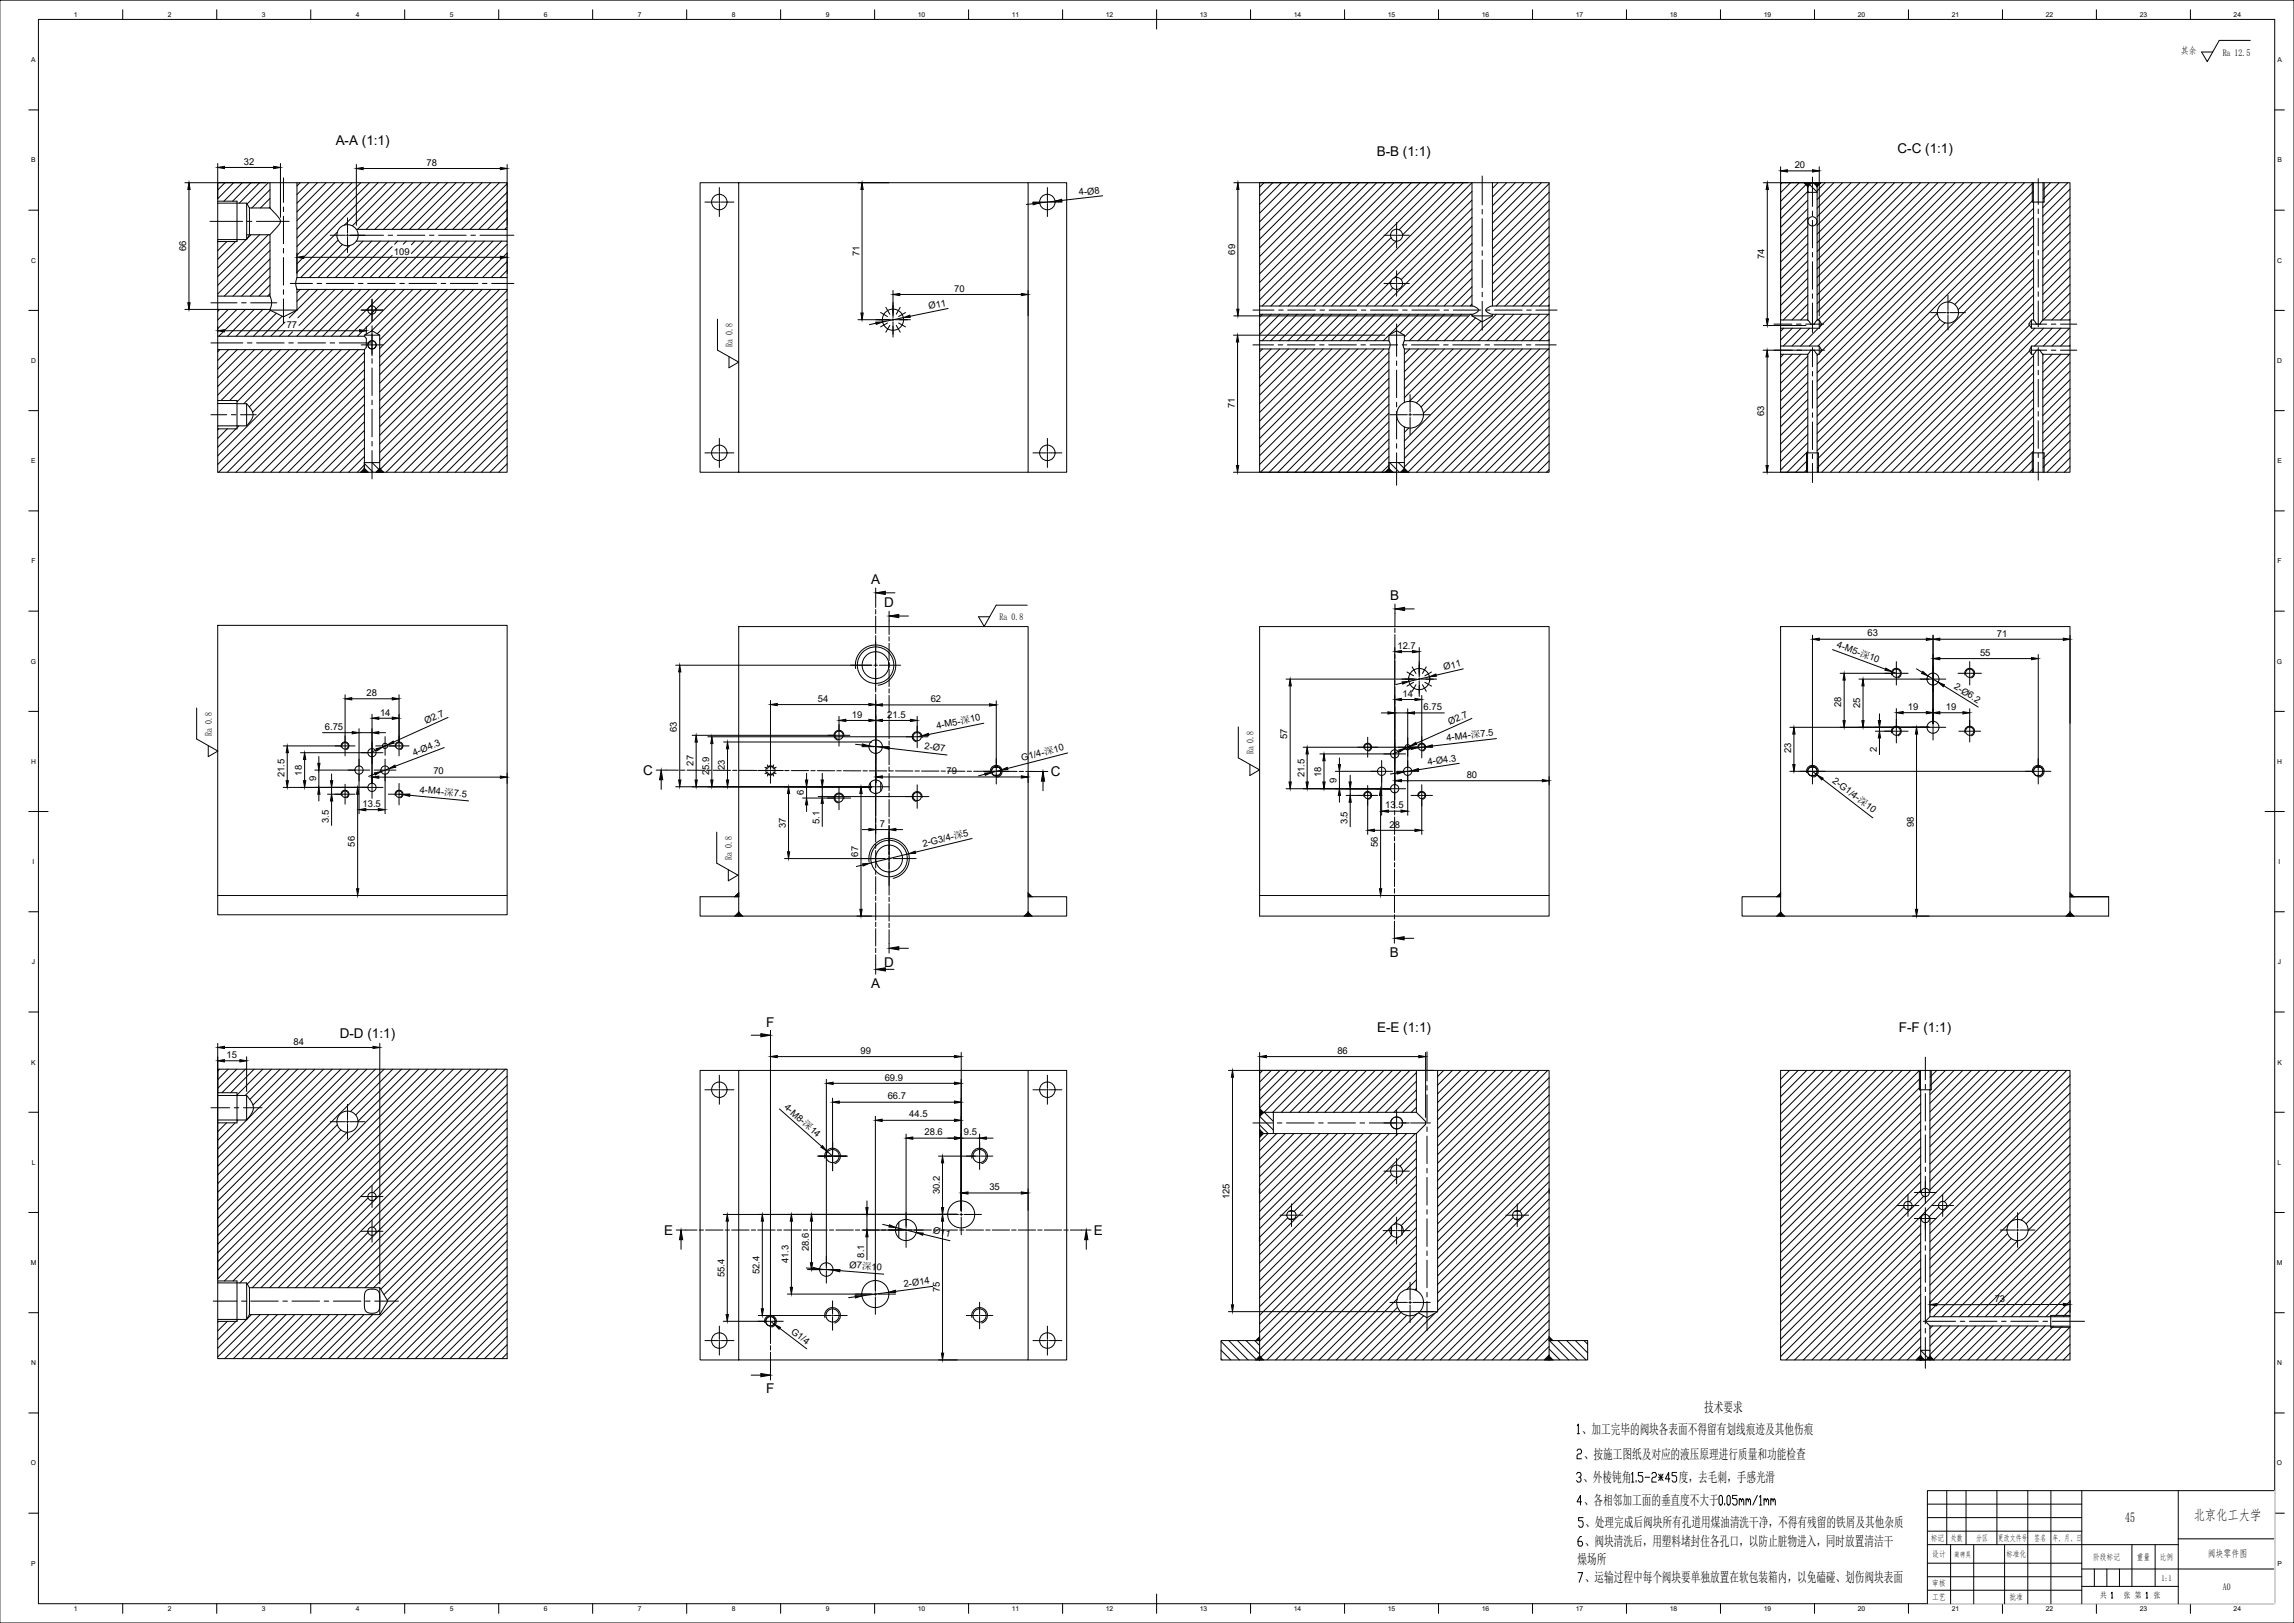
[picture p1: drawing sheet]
<svg xmlns="http://www.w3.org/2000/svg" width="1189mm" height="841mm" viewBox="0 0 1189 841" stroke-linecap="round" stroke-linejoin="round" font-family="sans-serif">
<defs><g id="words">
<text font-size="8.8" x="845" y="769">1.5-2*45</text>
<g font-size="7.3">
<text x="1101" y="789">45</text>
<text x="1137" y="788">北京化工大学</text>
</g>
<g font-size="7.2">
<text x="883" y="732">技术要求</text>
<text x="820" y="743">、加工完毕的阀块各表面不得留有划线痕迹及其他伤痕</text>
<text x="821" y="756">、按施工图纸及对应的液压原理进行质量和功能检查</text>
<text x="821" y="768">、外棱钝角</text>
<text x="870" y="768">度，去毛刺，手感光滑</text>
<text x="821" y="780">、各相邻加工面的垂直度不大于</text>
<text x="822" y="791">、处理完成后阀块所有孔道用煤油清洗干净，不得有残留的铁屑及其他杂质</text>
<text x="821" y="801">、阀块清洗后，用塑料堵封住各孔口，以防止脏物进入，同时放置清洁干</text>
<text x="818" y="810">燥场所</text>
<text x="821" y="820">、运输过程中每个阀块要单独放置在软包装箱内，以免磕碰、划伤阀块表面</text>
</g>
<g font-size="7">
<text x="174" y="75">A-A (1:1)</text>
<text x="714" y="81">B-B (1:1)</text>
<text x="983" y="79">C-C (1:1)</text>
<text x="451" y="303">A</text>
<text x="721" y="311">B</text>
<text x="458" y="315">D</text>
<text x="333" y="402">C</text>
<text x="545" y="402">C</text>
<text x="720" y="496">B</text>
<text x="458" y="501">D</text>
<text x="451" y="512">A</text>
<text x="397" y="532">F</text>
<text x="176" y="538">D-D (1:1)</text>
<text x="714" y="535">E-E (1:1)</text>
<text x="984" y="535">F-F (1:1)</text>
<text x="344" y="640">E</text>
<text x="567" y="640">E</text>
<text x="397" y="722">F</text>
</g>
<g font-size="5.1">
<text x="1130" y="28">其余</text>
<text x="1152" y="29">Ra 12.5</text>
<text x="380" y="180" transform="rotate(-90 380 180)">Ra 0.8</text>
<text x="518" y="321">Ra 0.8</text>
<text x="110" y="381" transform="rotate(-90 110 381)">Ra 0.8</text>
<text x="650" y="391" transform="rotate(-90 650 391)">Ra 0.8</text>
<text x="379" y="446" transform="rotate(-90 379 446)">Ra 0.8</text>
<text x="1144" y="807">阀块零件图</text>
<text x="1152" y="824">A0</text>
</g>
<g font-size="5">
<text x="498" y="375" transform="rotate(-12 498 375)">深10</text>
<text x="762" y="382" transform="rotate(-7 762 382)">深</text>
<text x="495" y="435" transform="rotate(-13 495 435)">深</text>
<text x="447" y="658" transform="rotate(4 447 658)">深10</text>
</g>
<g font-size="4.9">
<text x="126" y="85">32</text>
<text x="221" y="86">78</text>
<text x="930" y="87">20</text>
<text x="559" y="101" transform="rotate(-6 559 101)">4-Ø8</text>
<text x="96" y="130" transform="rotate(-90 96 130)">66</text>
<text x="204" y="132">109</text>
<text x="640" y="132" transform="rotate(-90 640 132)">69</text>
<text x="445" y="133" transform="rotate(-90 445 133)">71</text>
<text x="914" y="134" transform="rotate(-90 914 134)">74</text>
<text x="495" y="151">70</text>
<text x="482" y="160" transform="rotate(-11 482 160)">Ø11</text>
<text x="149" y="170">77</text>
<text x="640" y="212" transform="rotate(-90 640 212)">71</text>
<text x="914" y="216" transform="rotate(-90 914 216)">63</text>
<text x="968" y="330">63</text>
<text x="1035" y="330">71</text>
<text x="952" y="335" transform="rotate(20 952 335)">4-M5-深</text>
<text x="724" y="336">12.7</text>
<text x="968" y="342" transform="rotate(21 968 342)">10</text>
<text x="1026" y="340">55</text>
<text x="749" y="347" transform="rotate(-13 749 347)">Ø11</text>
<text x="1012" y="357" transform="rotate(32 1012 357)">2-Ø6.2</text>
<text x="190" y="361">28</text>
<text x="424" y="364">54</text>
<text x="482" y="364">62</text>
<text x="727" y="361">14</text>
<text x="197" y="371">14</text>
<text x="441" y="372">19</text>
<text x="460" y="372">21.5</text>
<text x="738" y="368">6.75</text>
<text x="954" y="366" transform="rotate(-90 954 366)">28</text>
<text x="964" y="367" transform="rotate(-90 964 367)">25</text>
<text x="989" y="368">19</text>
<text x="1008" y="368">19</text>
<text x="221" y="375" transform="rotate(-25 221 375)">Ø2.7</text>
<text x="486" y="378" transform="rotate(-11 486 378)">4-M5-</text>
<text x="751" y="376" transform="rotate(-24 751 376)">Ø2.7</text>
<text x="168" y="378">6.75</text>
<text x="351" y="379" transform="rotate(-90 351 379)">63</text>
<text x="667" y="383" transform="rotate(-90 667 383)">57</text>
<text x="750" y="384" transform="rotate(-6 750 384)">4-M4-</text>
<text x="767" y="382" transform="rotate(-6 767 382)">7.5</text>
<text x="479" y="388" transform="rotate(6 479 388)">2-Ø7</text>
<text x="973" y="390" transform="rotate(-90 973 390)">2</text>
<text x="215" y="392" transform="rotate(-21 215 392)">4-Ø4.3</text>
<text x="530" y="394" transform="rotate(-14 530 394)">G1/4-深</text>
<text x="546" y="390" transform="rotate(-15 546 390)">10</text>
<text x="928" y="390" transform="rotate(-90 928 390)">23</text>
<text x="156" y="402" transform="rotate(-90 156 402)">18</text>
<text x="225" y="401">70</text>
<text x="359" y="397" transform="rotate(-90 359 397)">27</text>
<text x="367" y="402" transform="rotate(-90 367 402)">25.9</text>
<text x="376" y="399" transform="rotate(-90 376 399)">23</text>
<text x="491" y="401">79</text>
<text x="740" y="397" transform="rotate(-9 740 397)">4-Ø4.3</text>
<text x="147" y="403" transform="rotate(-90 147 403)">21.5</text>
<text x="164" y="405" transform="rotate(-90 164 405)">9</text>
<text x="676" y="403" transform="rotate(-90 676 403)">21.5</text>
<text x="685" y="403" transform="rotate(-90 685 403)">18</text>
<text x="693" y="406" transform="rotate(-90 693 406)">9</text>
<text x="760" y="403">80</text>
<text x="949" y="405" transform="rotate(38 949 405)">2-G1/4-深</text>
<text x="217" y="411" transform="rotate(6 217 411)">4-M4-深7.5</text>
<text x="417" y="412" transform="rotate(-90 417 412)">6</text>
<text x="188" y="418">13.5</text>
<text x="718" y="419">13.5</text>
<text x="966" y="418" transform="rotate(37 966 418)">10</text>
<text x="170" y="427" transform="rotate(-90 170 427)">3.5</text>
<text x="407" y="429" transform="rotate(-90 407 429)">37</text>
<text x="425" y="427" transform="rotate(-90 425 427)">5.1</text>
<text x="456" y="428">7</text>
<text x="698" y="427" transform="rotate(-90 698 427)">3.5</text>
<text x="720" y="429">28</text>
<text x="992" y="429" transform="rotate(-90 992 429)">98</text>
<text x="500" y="434" transform="rotate(-14 500 434)">5</text>
<text x="184" y="439" transform="rotate(-90 184 439)">56</text>
<text x="445" y="444" transform="rotate(-90 445 444)">67</text>
<text x="479" y="439" transform="rotate(-14 479 439)">2-G3/4-</text>
<text x="714" y="439" transform="rotate(-90 714 439)">56</text>
<text x="152" y="541">84</text>
<text x="117" y="548">15</text>
<text x="446" y="546">99</text>
<text x="693" y="546">86</text>
<text x="458" y="560">69.9</text>
<text x="460" y="570">66.7</text>
<text x="406" y="574" transform="rotate(42 406 574)">4-M8-深14</text>
<text x="471" y="579">44.5</text>
<text x="479" y="588">28.6</text>
<text x="500" y="588">9.5</text>
<text x="513" y="617">35</text>
<text x="487" y="619" transform="rotate(-90 487 619)">30.2</text>
<text x="637" y="621" transform="rotate(-90 637 621)">125</text>
<text x="483" y="639" transform="rotate(14 483 639)">Ø11</text>
<text x="419" y="648" transform="rotate(-90 419 648)">28.6</text>
<text x="448" y="652" transform="rotate(-90 448 652)">8.1</text>
<text x="409" y="655" transform="rotate(-90 409 655)">41.3</text>
<text x="440" y="657" transform="rotate(5 440 657)">Ø7</text>
<text x="375" y="662" transform="rotate(-90 375 662)">55.4</text>
<text x="394" y="660" transform="rotate(-90 394 660)">52.4</text>
<text x="469" y="667" transform="rotate(-8 469 667)">2-Ø14</text>
<text x="487" y="670" transform="rotate(-90 487 670)">75</text>
<text x="1034" y="675">73</text>
<text x="410" y="691" transform="rotate(37 410 691)">G1/4</text>
</g>
<g font-size="4.4">
<text x="1001" y="798">标记</text>
<text x="1011" y="799">处数</text>
<text x="1024" y="799">分区</text>
<text x="1035" y="799">更改文件号</text>
<text x="1054" y="799">签名</text>
<text x="1064" y="798">年、月、日</text>
<text x="1001" y="807">设计</text>
<text x="1040" y="807">标准化</text>
<text x="1085" y="808">阶段标记</text>
<text x="1107" y="808">重量</text>
<text x="1119" y="808">比例</text>
<text x="1120" y="819">1:1</text>
<text x="1001" y="822">审核</text>
<text x="1001" y="829">工艺</text>
<text x="1041" y="829">批准</text>
</g>
<g font-size="4.3">
<text x="1088" y="828">共</text>
<text x="1101" y="828">张 第</text>
<text x="1116" y="828">张</text>
</g>
<text font-size="3.7" x="1013" y="807">蔺骋昊</text>
<g font-size="3.5">
<text x="38" y="9">1</text>
<text x="87" y="9">2</text>
<text x="136" y="9">3</text>
<text x="184" y="9">4</text>
<text x="233" y="9">5</text>
<text x="282" y="9">6</text>
<text x="331" y="9">7</text>
<text x="379" y="9">8</text>
<text x="428" y="9">9</text>
<text x="476" y="9">10</text>
<text x="524" y="9">11</text>
<text x="573" y="9">12</text>
<text x="622" y="9">13</text>
<text x="671" y="9">14</text>
<text x="719" y="9">15</text>
<text x="768" y="9">16</text>
<text x="817" y="9">17</text>
<text x="865" y="9">18</text>
<text x="914" y="9">19</text>
<text x="963" y="9">20</text>
<text x="1011" y="9">21</text>
<text x="1060" y="9">22</text>
<text x="1109" y="9">23</text>
<text x="1158" y="9">24</text>
<text x="16" y="32">A</text>
<text x="1180" y="32">A</text>
<text x="16" y="84">B</text>
<text x="1180" y="84">B</text>
<text x="16" y="136">C</text>
<text x="1180" y="136">C</text>
<text x="16" y="188">D</text>
<text x="1180" y="188">D</text>
<text x="16" y="240">E</text>
<text x="1180" y="240">E</text>
<text x="16" y="292">F</text>
<text x="1180" y="292">F</text>
<text x="16" y="344">G</text>
<text x="1180" y="344">G</text>
<text x="16" y="396">H</text>
<text x="1180" y="396">H</text>
<text x="17" y="448">I</text>
<text x="1181" y="448">I</text>
<text x="17" y="500">J</text>
<text x="1181" y="500">J</text>
<text x="16" y="552">K</text>
<text x="1180" y="552">K</text>
<text x="16" y="604">L</text>
<text x="1180" y="604">L</text>
<text x="16" y="656">M</text>
<text x="1180" y="656">M</text>
<text x="16" y="707">N</text>
<text x="1180" y="707">N</text>
<text x="16" y="759">O</text>
<text x="1180" y="759">O</text>
<text x="16" y="811">P</text>
<text x="1180" y="811">P</text>
<text x="38" y="835">1</text>
<text x="87" y="835">2</text>
<text x="136" y="835">3</text>
<text x="184" y="835">4</text>
<text x="233" y="835">5</text>
<text x="282" y="835">6</text>
<text x="331" y="835">7</text>
<text x="379" y="835">8</text>
<text x="428" y="835">9</text>
<text x="476" y="835">10</text>
<text x="524" y="835">11</text>
<text x="573" y="835">12</text>
<text x="622" y="835">13</text>
<text x="671" y="835">14</text>
<text x="719" y="835">15</text>
<text x="768" y="835">16</text>
<text x="817" y="835">17</text>
<text x="865" y="835">18</text>
<text x="914" y="835">19</text>
<text x="963" y="835">20</text>
<text x="1011" y="835">21</text>
<text x="1060" y="835">22</text>
<text x="1109" y="835">23</text>
<text x="1158" y="835">24</text>
</g>
</g></defs>
<!-- layer: BORDER -->
<g fill="none" stroke="#000" stroke-width=".52">
<path d="M20 10h1159v821h-1159zM64 5v5M112 5v5M161 5v5M210 5v5M258 5v5M307 5v5M356 5v5M405 5v5M453 5v5M502 5v5M551 5v5"/>
<path d="M599 5v10M648 5v5M697 5v5M746 5v5M794 5v5M843 5v5M892 5v5M940 5v5M989 5v5M1038 5v5M1086 5v5M1135 5v5"/>
<path d="M15 57h5M1179 57h5M15 109h5M1179 109h5M15 161h5M1179 161h5M15 213h5M1179 213h5M15 265h5M1179 265h5M15 317h5M1179 317h5"/>
<path d="M15 369h5M1179 369h5M15 421h10M1174 421h10M15 472h5M1179 472h5M15 524h5M1179 524h5M15 576h5M1179 576h5M15 628h5M1179 628h5"/>
<path d="M15 680h5M1179 680h5M15 732h5M1179 732h5M15 784h5M1179 784h5M64 831v5M112 831v5M161 831v5M210 831v5M258 831v5M307 831v5"/>
<path d="M356 831v5M405 831v5M453 831v5M502 831v5M551 831v5M599 826v10M648 831v5M697 831v5M746 831v5M794 831v5M843 831v5M892 831v5"/>
<path d="M940 831v5M989 831v5M1038 831v5M1086 831v5M1135 831v5"/>
</g>
<!-- layer: Hatching -->
<g fill="none" stroke="#000" stroke-width=".52">
<path d="M923 95h.1M928 95l-5 5M932 95l-9 9M937 95l-14 14M937 99l-14 14M946 95l-4 4M950 95l-8 8M955 95l-13 13M959 95l-17 17M964 95l-22 22M968 95l-26 26M973 95l-31 31"/>
<path d="M977 95l-35 35M982 95l-40 40M986 95l-44 44M991 95l-49 49M995 95l-53 53M1000 95l-58 58M1004 95l-62 62M1009 95l-67 67M1013 95l-71 71M1018 95l-75 74M1022 95l-84 84M1027 95l-85 84"/>
<path d="M1031 95l-87 87M1036 95l-94 94M1040 95l-98 98M1045 95l-103 103M1049 95l-107 107M1054 95l-112 112M1054 99l-112 112M1063 95l-4 4M1067 95l-8 8M1072 95l-13 13M1073 98l-14 14M937 104l-14 14"/>
<path d="M937 108l-14 14M937 113l-14 14M937 117l-14 14M1054 104l-112 112M1054 108l-112 112M1054 112l-44 44M1054 117l-41 41M1073 103l-14 14M1073 107l-14 14M1073 111l-14 15M1073 116l-14 14M937 122l-14 14"/>
<path d="M937 126l-14 14M937 131l-14 14M937 135l-14 14M937 140l-14 14M1054 121l-39 39M1054 126l-112 112M1054 130l-112 112M1054 135l-110 110M1054 139l-105 106M1073 120l-14 15M1073 125l-14 14M1073 129l-14 15"/>
<path d="M1073 134l-14 14M1073 138l-14 15M937 144l-14 14M937 149l-14 14M937 153l-13 13M937 158l-8 8M1054 144l-101 101M1054 148l-96 97M1054 153l-92 92M1054 157l-87 88M1073 143l-14 14M1073 147l-14 15"/>
<path d="M1073 152l-14 14M1073 156l-10 10M924 170l-1 2M929 170l-6 6M933 170l-9 9M937 162l-4 4M938 170l-9 9M942 170l-9 9M1004 162l-62 63M1005 166l-63 63M1008 167l-66 67M1052 168l-76 77"/>
<path d="M1054 162l-83 83M1055 170l-75 75M1059 170l-74 75M1064 170l-10 9M1068 170l-9 9M1073 170l-10 9M1073 161l-5 5M1073 165l-1 1M1073 174l-5 5M1073 179h-1M924 184l-1 1M929 184l-6 6"/>
<path d="M933 184l-10 10M937 185l-14 14M937 189l-14 14M937 194l-14 14M937 198l-14 14M942 184h.1M1052 182l-63 63M1054 184l-61 61M1054 189l-56 56M1054 193l-52 52M1054 198l-47 47M1059 184h.1"/>
<path d="M1064 184l-5 4M1068 184l-9 9M1073 184l-14 13M1073 188l-14 14M1073 192l-14 14M1073 197l-14 14M937 203l-14 14M937 207l-14 14M937 211l-14 15M937 216l-14 14M1054 202l-43 43M1054 207l-38 38"/>
<path d="M1054 211l-34 34M1054 216l-29 29M1073 201l-14 14M1073 206l-14 14M1073 210l-14 14M1073 215l-14 14M1073 219l-14 14M937 239l-6 6M937 220l-14 15M937 225l-14 14M937 229l-14 15M937 234l-11 11"/>
<path d="M1054 238l-7 7M1054 220l-25 25M1054 225l-20 20M1054 229l-16 16M1054 234l-11 11M1073 224l-14 14M1073 228l-14 14M1073 233l-12 12M1073 237l-8 8M937 243l-2 2M1054 243l-2 2M1073 242l-3 3"/>
</g>
<!-- layer: FD_Dimensions -->
<g fill="none" stroke="#000" stroke-width=".52">
<path d="M96 95h42M98 98v59M185 85v32M188 87h71M263 85v32M639 95h122M642 98v62M154 131v11M157 133h102M263 131v11M96 160h42M113 169v3"/>
<path d="M116 171h70M190 169v4M639 174h79M639 164h122M641 177v64M639 245h79M950 337l27 10M727 354l-4 1M741 351l-11 2M758 347l-14 3M980 348l3 1M232 372l-28 13"/>
<path d="M763 372l-29 13M195 389l-3 1M201 386l-3 1M202 398l-4 2M230 387l-25 10M519 399l-5 1M553 390l-31 8M725 389l-3 2M731 387l-3 1M731 388h-3M732 399l-5 1M739 387h-4"/>
<path d="M756 396l-21 3M776 383l-34 4M194 401l-3 1M207 412h2M212 412l31 3M510 401l-3 1M724 401h-3M113 541v122M116 543h77M197 541v124M457 634l4 1M464 636l11 3"/>
<path d="M478 640l14 3M443 672h-3M461 670l-14 2M483 667l-19 2M1000 674v6M1069 676h-65M1073 674v6M399 685l2 1M404 688l14 11"/>
</g>
<g fill="#000" stroke="#000" stroke-width=".52">
<path d="M98 95l1 3h-2zM185 87h3v1zM259 87h4l-4 1zM642 95v3h-1zM154 133h3v1zM259 133h4l-4 1zM97 157h2l-1 3zM113 171h3v1zM186 171h4l-4 1zM641 174l1 3h-1zM641 160h1v4zM641 241h1l-1 4z"/>
<path d="M727 353h3l-3 1zM741 351l3-2v1zM977 346l3 2-3-1zM195 388l3-1-3 2zM201 386l3-2v1zM202 398l3-2v2zM519 399l3-1v1zM724 400h3l-3 1zM725 389l3-1-3 2zM731 387h4l-4 1zM731 387l3-2v1zM732 399l3-1v1z"/>
<path d="M739 387l3-1v1zM194 401l4-1-4 2zM209 412h3v1zM510 401l4-1-3 2zM113 543l3-1v1zM193 542l4 1h-4zM461 635l3 1h-3zM475 639h3v1zM443 671l4 1-4 1zM461 670l3-1v1zM1000 676l4-1v2zM1069 675l4 1-4 1z"/>
<path d="M401 686l3 2v1z"/>
</g>
<!-- layer: Visible Narrow -->
<g fill="none" stroke="#000" stroke-width=".52">
<path d="M383 95h-20v150h170v-150h-150v150M533 95h20v150h-20M655 95l-2 2M660 95l-7 6M664 95l-11 11M669 95l-16 15M673 95l-20 20M678 95l-25 24M682 95l-29 29M687 95l-34 33M691 95l-38 38M696 95l-43 42"/>
<path d="M700 95l-47 47M704 95l-51 51M709 95l-56 56M713 95l-60 60M718 95l-64 64M722 95l-63 64M727 95l-64 64M731 95l-63 64M736 95l-64 64M740 95l-63 64M745 95l-64 64M749 95l-24 24"/>
<path d="M754 95l-27 27M758 95l-63 64M763 95l-64 64M763 99l-59 60M776 95l-3 3M781 95l-8 7M785 95l-12 12M790 95l-17 16M794 95l-21 21M799 95l-26 25M803 95l-30 30M803 100l-30 29"/>
<path d="M914 95h21M916 98v67M1053 95v10M1059 95v10M113 104h10M185 119a5 5 0 0 0-9-1 5 5 0 0 0 0 8 5 5 0 0 0 9-1M263 119v6M763 104l-41 40M763 108l-37 37M763 113l-46 46M763 117l-42 42M803 104l-30 30"/>
<path d="M803 109l-30 29M803 113l-30 30M803 118l-30 29M113 125h10M721 123l-35 36M724 125l-34 34M763 122l-37 37M763 126l-33 33M763 131l-28 28M763 135l-24 24M763 140l-19 19M803 122l-30 29"/>
<path d="M803 127l-30 29M803 131l-28 28M803 136l-23 23M263 144v6h-109M721 145l-13 14M722 149l-10 10M763 144l-15 15M763 149l-10 10M763 153l-6 6M763 158l-1 1M803 140l-19 19M803 145l-14 14"/>
<path d="M803 149l-10 10M803 154l-5 5M803 158l-1 1M140 160v1M914 169h22M189 181v64M654 181l-1 1M659 181l-6 6M663 181l-10 10M668 181l-15 15M672 181l-19 19M677 181l-24 24"/>
<path d="M681 181l-28 28M686 181l-33 33M690 181l-37 37M695 181l-42 42M699 181l-46 46M704 181l-51 51M708 181l-55 55M713 181l-60 60M717 181l-64 64M720 183l-62 62M720 187l-58 58M720 192l-53 53"/>
<path d="M720 196l-49 49M731 181l-3 3M735 181l-7 7M740 181l-12 12M744 181l-16 16M749 181l-21 21M753 181l-25 25M758 181l-28 27M762 181l-28 28M767 181l-31 30M771 181l-33 33M775 181l-47 48"/>
<path d="M780 181l-52 52M784 181l-56 57M789 181l-61 61M793 181l-63 64M798 181l-64 64M802 181l-63 64M803 185l-60 60M803 189l-55 56M803 194l-51 51M803 198l-46 47M113 208h10v14h-10M720 201l-44 44"/>
<path d="M720 205l-40 40M720 210l-35 35M720 214l-31 31M720 219l-26 26M803 203l-42 42M803 207l-37 38M803 212l-33 33M803 216l-28 29M113 221v-12h15v12h-15v24M720 223l-22 22M720 228l-17 17M720 232l-13 13"/>
<path d="M720 237l-8 8M730 222l-2 2M803 221l-24 24M803 225l-20 20M803 230l-15 15M803 234l-11 11M803 239l-6 6M936 235v10M942 235v10M1053 235v10M1059 235v10M720 241l-4 4"/>
<path d="M803 243l-2 2M723 313v5M728 316h5M443 346a10 10 0 0 1 9-12 10 10 0 0 1 12 9 10 10 0 0 1-9 12M980 350a2.6 2.6 0 0 1 2-4 2.6 2.6 0 0 1 3 2 2.6 2.6 0 0 1-1 3M993 347l3 1M999 350l5 4M1007 355l18 11M1018 350a2.6 2.6 0 0 1 2-4 2.6 2.6 0 0 1 3 2 2.6 2.6 0 0 1-1 3M980 380a2.6 2.6 0 0 1 2-4 2.6 2.6 0 0 1 3 2 2.6 2.6 0 0 1-1 3M1018 380a2.6 2.6 0 0 1 2-4 2.6 2.6 0 0 1 3 2 2.6 2.6 0 0 1-1 3M177 387a2.1 2.1 0 0 1 1-2 2.1 2.1 0 0 1 3 1 2.1 2.1 0 0 1-1 2"/>
<path d="M205 387a2.1 2.1 0 0 1 1-2 2.1 2.1 0 0 1 3 1 2.1 2.1 0 0 1-1 2M437 381a2.6 2.6 0 0 0-2-3 2.6 2.6 0 0 0-3 3 2.6 2.6 0 0 0 2 3M478 382a2.6 2.6 0 0 0-2-3 2.6 2.6 0 0 0-3 2 2.6 2.6 0 0 0 2 3M707 388a2.1 2.1 0 0 1 1-3 2.1 2.1 0 0 1 3 2 2.1 2.1 0 0 1-2 2M735 388a2.1 2.1 0 0 1 1-3 2.1 2.1 0 0 1 3 2 2.1 2.1 0 0 1-2 2M939 400l3 2M177 412a2.1 2.1 0 0 1 1-2 2.1 2.1 0 0 1 3 1 2.1 2.1 0 0 1-1 2M205 412a2.1 2.1 0 0 1 1-2 2.1 2.1 0 0 1 3 1 2.1 2.1 0 0 1-1 2M437 414a2.6 2.6 0 0 0-2-3 2.6 2.6 0 0 0-3 2 2.6 2.6 0 0 0 2 3M478 413a2.6 2.6 0 0 0-2-3 2.6 2.6 0 0 0-3 2 2.6 2.6 0 0 0 2 3M513 401a3 3 0 0 1 2-4 3 3 0 0 1 4 2 3 3 0 0 1-2 4M707 413a2.1 2.1 0 0 1 1-3 2.1 2.1 0 0 1 3 2 2.1 2.1 0 0 1-2 2"/>
<path d="M735 413a2.1 2.1 0 0 1 1-3 2.1 2.1 0 0 1 3 2 2.1 2.1 0 0 1-2 2M936 400a3 3 0 0 1 3-3 3 3 0 0 1 3 2 3 3 0 0 1-2 4M945 404l26 20M1053 400a3 3 0 0 1 3-3 3 3 0 0 1 3 2 3 3 0 0 1-2 4M450 447a10 10 0 0 1 9-12 10 10 0 0 1 12 8 10 10 0 0 1-8 12M723 484v5M728 486h5M389 536h5M399 534v5M637 555h106M639 558v118M653 545v29l19-19"/>
<path d="M654 555l-1 1M656 548h79M659 555l-6 6M663 555l-10 10M668 555l-15 15M677 555l-22 21M681 555l-21 21M686 555l-22 21M690 555l-21 21M695 555l-22 21M699 555l-21 21M704 555l-22 21"/>
<path d="M708 555l-21 21M713 555l-22 21M717 555l-21 21M722 555l-22 21M726 555l-22 21M731 555l-22 21M734 555v21h-81M734 556l-21 20M739 545v34M745 555v125h-9M923 555h.1M927 555l-4 4"/>
<path d="M932 555l-9 9M936 555l-13 13M941 555l-18 18M945 555l-22 22M950 555l-27 27M954 555l-31 31M959 555l-36 36M963 555l-40 40M968 555l-45 45M972 555l-49 49M977 555l-54 54M981 555l-58 58"/>
<path d="M986 555l-63 63M990 555l-67 67M995 555h5M995 559l-72 72M1001 555v10h-6v-10l-72 72M1004 555l-4 3M1008 555l-8 8M1013 555l-13 12M1017 555l-17 17M1022 555l-22 21M1026 555l-26 26M1031 555l-31 30"/>
<path d="M1035 555l-35 35M1040 555l-40 39M1044 555l-44 44M1049 555l-49 48M1053 555l-53 53M1058 555l-58 57M1062 555l-62 62M1067 555l-144 143M1071 555l-148 148M1073 557l-65 66M113 566h10M734 560l-16 16"/>
<path d="M734 565l-12 11M734 569l-7 7M734 574l-3 2M734 576l5 5v2l-5 4M995 565v-10h-72v150h72M995 563l-72 73M995 565v53l2-2h2l1 2v-53M995 568l-72 72M995 572l-72 73M995 576l-72 73M1000 565v-10h73v127M1073 562l-73 73"/>
<path d="M1073 566l-73 73M1073 571l-73 73M1073 575l-73 73M1073 580l-73 73M113 582h10M653 587h81M734 587v82M995 581l-72 73M995 585l-72 73M995 590l-72 73M995 594l-72 73M995 599l-72 73"/>
<path d="M1073 584l-73 73M1073 589l-73 72M1073 593l-73 73M1073 598l-73 73M428 600a4 4 0 0 1 2-5 4 4 0 0 1 5 3 4 4 0 0 1-2 5M504 600a4 4 0 0 1 3-5 4 4 0 0 1 5 3 4 4 0 0 1-3 5M726 605h.1M995 603l-72 73M995 608l-72 73M995 612l-72 73M995 617l-5 6M997 620l-74 74"/>
<path d="M1000 618a2.1 2.1 0 0 1-2 2 2.1 2.1 0 0 1-2-2M1073 602l-73 73M1073 607l-26 25M1073 611l-23 23M1073 616l-22 22M350 637h5M560 637h5M668 632h3M668 628h3M721 635v5M726 635v5M785 632h3"/>
<path d="M785 628h3M987 626l-64 64M995 635l-69 70M995 639l-65 66M1005 625l-5 6a2.1 2.1 0 0 0-2-2 2.1 2.1 0 0 0-2 2M1040 639l-40 40M1073 620l-62 62M1073 625l-58 57M1073 629l-53 53M1073 634l-49 48M1073 638l-44 44M353 642v5"/>
<path d="M418 657h3M425 658h7M435 658l23 2M563 642v5M995 644l-60 61M995 648l-56 57M995 653l-51 52M995 657l-47 48M1042 642l-40 40M1046 643l-40 39M1073 643l-40 39M1073 647l-35 35"/>
<path d="M1073 652l-31 30M1073 656l-26 26M113 664h10M637 680h106M734 669a7 7 0 0 0-9 2 7 7 0 0 0 1 9 7 7 0 0 0 10 0M734 669l3 2 1 3-1 3-1 3M745 680l-5 3-5-3M995 662l-42 43M995 666l-38 39M995 671l-34 34M995 675l-29 30M995 680l-25 25"/>
<path d="M1073 661l-22 21M1073 665l-17 17M1073 670l-13 12M1073 674l-8 8M1073 679l-4 3M113 685h10M396 685a3 3 0 0 1 3-3 3 3 0 0 1 3 2 3 3 0 0 1-2 4M428 683a4 4 0 0 1 2-5 4 4 0 0 1 5 3 4 4 0 0 1-2 5M504 683a4 4 0 0 1 3-5 4 4 0 0 1 5 3 4 4 0 0 1-3 5M803 695h20v10h-20M995 684l-20 21M995 689l-16 16"/>
<path d="M995 693l-11 12M995 698l-7 7M1002 687l-2 1M1006 687l-6 6M1011 687l-11 10M1015 687l-15 15M1020 687l-18 18M1024 687l-18 18M1029 687l-18 18M1033 687l-18 18M1037 687l-17 18M1042 687l-18 18"/>
<path d="M1046 687l-17 18M1051 687l-18 18M1055 687l-17 18M1060 687l-18 18M1063 682h-63v-51v2l-2 1-2-1-1-2v74M1063 687h-63v18h73M1063 687h10M1064 687l-17 18M1069 687l-18 18M1073 688l-17 17M1073 692l-13 13M1073 697l-8 8"/>
<path d="M1073 682h-10v6h10M389 713h5M399 710v5M995 702l-2 3M995 705h5M1073 701l-4 4"/>
<circle cx="373" cy="105" r="4"/>
<circle cx="543" cy="105" r="4"/>
<circle cx="193" cy="161" r="2.1"/>
<circle cx="463" cy="166" r="5"/>
<circle cx="373" cy="235" r="4"/>
<circle cx="543" cy="235" r="4"/>
<circle cx="724" cy="582" r="3"/>
<circle cx="724" cy="607" r="3"/>
<circle cx="669" cy="630" r="2.4"/>
<circle cx="724" cy="638" r="3"/>
<circle cx="786" cy="630" r="2.4"/>
<circle cx="989" cy="625" r="2.1"/>
<circle cx="1007" cy="625" r="2.1"/>
</g>
<g fill="#000" stroke="#000" stroke-width=".52">
<path d="M916 95v3h-1zM915 165h1v4zM723 316l5-1v1zM996 348l3 2-3-1zM1004 354l4 1-1 1zM942 402l3 1-1 1zM723 486l5-1v2zM394 536h5l-5 1zM639 555v3h-1zM653 548l3-1v1zM735 547l4 1h-4zM353 637l1 5h-2z"/>
<path d="M421 657l4 1h-4zM432 658h3v1zM563 637l1 5h-2zM638 676h1v4zM394 712l5 1h-5z"/>
</g>
<!-- layer: 0 -->
<g fill="none" stroke="#000" stroke-width=".52">
<path d="M0 0h1189v841h-1189M1166 21h-16l-6 11-3-5h6M113 85v18M116 87h26M117 95l-4 3M121 95l-8 8M126 95l-10 9M130 95l-9 9M135 95l-11 10M139 95l-11 11M140 98l-10 10M145 85v28"/>
<path d="M147 92v13M156 95l-2 1M160 95l-6 6M165 95l-11 10M169 95l-15 15M173 95l-19 19M178 95l-24 24M182 95l-28 28M187 95l-33 33M191 95l-37 37M196 95l-42 42M200 95l-22 22"/>
<path d="M205 95l-22 22M209 95l-24 24M214 95l-24 24M218 95l-24 24M223 95l-24 24M227 95l-24 24M232 95l-24 24M236 95l-24 24M241 95l-24 24M245 95l-24 24M250 95l-24 24M254 95l-24 24"/>
<path d="M259 95l-24 24M263 95l-24 24M263 100l-19 19M373 97v7M445 95h16M447 98v64M543 97v7M653 95h150M768 91v15M923 86v78M926 89h13M937 95v5h5l-5-5"/>
<path d="M937 99v1M939 92v15M941 95h1M943 86v78M1056 93v13M109 115h17M123 105h5l1 3v7v7l-1 2h-5M128 105v19M128 115h3M133 115h17M140 103l-5 5M140 107l-1 1"/>
<path d="M147 107v3M147 112v14M180 113v8M263 104l-15 15M263 109l-10 10M263 113l-6 6M263 118l-1 1M365 105h7M372 105h1M373 104v1M373 105v7M374 105h6"/>
<path d="M535 105h7M535 106h-3M542 105h1M543 104v1M543 105v7M544 105h6M547 104l-8 1M571 101l-21 3M724 115v6M768 109v2M768 113v15M939 109v3"/>
<path d="M939 114v14M1056 108v3M1056 113v14M113 125h.1M118 125l-5 5M122 125l-9 9M123 124h.1M128 124l-15 15M130 122l-2 2M135 122l-22 21M139 122l-26 26M140 134l-19 19"/>
<path d="M140 139l-15 14M140 125l-27 27M140 130l-24 23M147 129v2M147 133v15M171 122h8M175 120l-21 21M175 124l-19 20M177 127l-17 17M180 122h1M180 121v1M180 123v8"/>
<path d="M181 122h18M181 127l-16 17M188 125l-19 19M193 125l-19 19M197 125l-19 19M201 122h3M202 125l-19 19M203 128l-16 16M203 132l-11 12M206 122h14M206 125l-2 2M206 134l-10 10"/>
<path d="M211 125l-2 2M211 134l-10 10M215 125l-2 2M220 125l-7 6M223 122h2M224 125l-19 19M227 122h15M229 125l-19 19M233 125l-19 19M238 125l-19 19M242 125l-19 19M244 122h2"/>
<path d="M247 125l-19 19M249 122h17M251 125l-19 19M255 125l-18 19M260 125l-19 19M263 127l-17 17M263 131l-13 13M263 136l-8 8M717 122h6M723 122h1M724 122h.1M724 122v7"/>
<path d="M724 122h6M768 130v2M768 135v14M939 131v2M939 136v14M1056 130v2M1056 135v14M109 157h14M125 157h3M130 157h13M140 143l-10 10M140 148l-6 5"/>
<path d="M140 152l-1 1M147 150v3M147 155v13M150 147h12M156 150l-2 2M160 150l-6 6M164 147h3M165 150l-11 11-7 3-7-3M169 150l-15 15M169 147h14M174 150l-19 19M178 150l-24 24"/>
<path d="M183 150l-25 24M186 147h2M187 150l-24 24M191 147h14M192 150l-25 24M193 155v5M196 150l-24 24M201 150l-25 24M205 150l-24 24M207 147h3M210 150l-25 24M212 147h14"/>
<path d="M214 150l-22 22M218 150l-22 23M223 150l-26 26M227 150l-30 31M229 147h2M232 150l-35 35M233 147h15M236 150l-39 40M241 150l-44 44M245 150l-48 49M250 150l-53 53M250 147h2"/>
<path d="M254 150l-57 58M255 147h11M259 150l-62 62M263 140l-4 4M263 151l-66 66M263 155l-66 66M263 159l-66 67M459 159l2 4M463 151v14M466 153h63M467 159l-3 4M491 160l-19 4"/>
<path d="M533 151v13M717 147h6M723 147h1M724 140v6M724 147h.1M724 148v5M724 147h6M768 151v3M768 156v15M939 152v3M939 157v15M1010 153v8"/>
<path d="M1056 151v3M1056 156v13M109 178h17M114 160l-1 1M118 160l-5 6M123 160l-10 10M127 160l-14 14M128 178h3M132 160l-14 14M133 178h14M136 160l-14 14M140 161l-13 13"/>
<path d="M143 162l-12 12M146 164l-10 10M148 167l-8 7M148 171l-3 3M150 178h2M152 172l-3 2M154 161l-4 4M154 178h15M171 178h2M176 178h16M187 161h5M187 179h5"/>
<path d="M189 174l4-3 4 3v71h-84M193 161h.1M193 179h.1M193 160v1M193 161v5M193 169v15M193 161h5M193 179h5M263 164l-66 66M263 168l-66 67M263 173l-66 66M263 177l-66 66"/>
<path d="M372 165v16l11 7-5 3v-6M445 166h17M454 167l-3 1M456 162l4 2M460 167l-4 2M461 169l-2 3M462 166h1M463 165v1M463 167v8M464 166h8M464 169l3 3M466 167l3 2"/>
<path d="M468 165l-11 2M469 162l-3 2M649 161h11M649 179h11M654 163l-1 1M659 163l-6 6M662 179h3M663 161h2M663 163l-10 10M667 179h14M667 161h15M668 163l-14 14"/>
<path d="M672 163l-13 14M677 163l-14 14M681 163l-13 14M684 179h2M684 161h2M686 163l-14 14M689 179h14M689 161h14M690 163l-13 14M695 163l-14 14M699 163l-13 14M704 163l-14 14"/>
<path d="M705 179h3M705 161h3M708 163l-14 14M710 179h14M710 161h15M713 163l-14 14M717 163l-14 14M720 174l4-3 4 3M722 163l-14 14M724 168v17M726 163l-14 14M727 179h2"/>
<path d="M727 161h2M731 163l-14 14M731 179h15M732 161h14M735 163l-9 9M740 163l-12 12M744 163l-14 14M748 179h3M748 161h3M749 163l-14 14M753 179h14M753 163l-14 14"/>
<path d="M753 161h14M758 163l-14 14M762 163l-14 14M763 164l5 3 5-3M765 165l-12 12M768 166l-11 11M770 179h2M770 161h2M774 179h15M775 161h14M776 163l-14 14M780 163l-14 14"/>
<path d="M784 163l-13 14M789 163l-14 14M791 179h2M791 161h3M794 163l-14 14M796 179h11M796 161h11M798 163l-14 14M802 163l-13 14M803 167l-10 10M803 171l-5 6M803 176l-1 1"/>
<path d="M919 168h10M931 168h2M936 168h9M943 166l1 2-1 2M943 179l1 2-1 3M1001 162h7M1009 162h1M1010 161v2M1010 163v8M1011 162h8M1052 168h9M1053 179l-1 3 1 2"/>
<path d="M1053 166l-2 2 2 2M1063 168h2M1068 168h8M114 181l-1 1M118 181l-5 6M123 181l-10 10M127 181l-14 15M132 181l-19 19M136 181l-23 24M141 181l-26 27M145 181l-26 27M150 181l-27 27"/>
<path d="M154 181l-28 28M159 181l-30 30M163 181l-32 33M168 181l-55 55M172 181l-59 60M177 181l-64 64M181 181l-63 64M186 181l-64 64M189 183l-62 62M189 187l-58 58M189 192l-53 53M189 196l-49 49"/>
<path d="M193 186v2M193 191v14M263 182l-63 63M263 186l-58 59M263 191l-54 54M263 195l-49 50M263 200l-45 45M724 187v2M724 192v14M914 181h32M916 185v56M939 180v10"/>
<path d="M939 192v3M939 197v15M1052 181h9M1056 180v9M1056 192v2M1056 197v14M1063 181h2M1068 181h8M109 215h8M120 215h2M125 215h8M128 209l2 4 1 2-1 2-2 4"/>
<path d="M189 201l-44 44M189 205l-40 40M189 210l-35 35M189 214l-31 31M189 219l-26 26M193 207v3M193 212v14M263 204l-40 41M263 209l-36 36M263 213l-32 32M263 218l-27 27M720 215h9"/>
<path d="M724 208v3M724 213v14M730 215h1M731 204v10M731 214v2M731 216v9M732 215h9M939 214v2M939 219v14M1056 213v3M1056 218v14M113 222v1"/>
<path d="M118 222l-5 5M122 222l-9 10M124 221l-1 1M189 223l-22 22M189 228l-17 17M189 232l-13 13M189 237l-8 8M193 229v2M193 233v15M193 240l4 4M197 240h-8v5M263 222l-22 23"/>
<path d="M263 227l-18 18M263 231l-14 14M263 236l-9 9M365 235h7M372 235h1M373 227v7M373 234v1M373 235v7M374 235h6M535 235h7M542 235h1M543 227v7"/>
<path d="M543 234v1M543 235v7M544 235h6M720 240l5 5M724 230v2M724 235v16M725 240l3 3M728 240h-8v5M939 235v3M1056 235v2M1056 239v10M189 241l-4 4"/>
<path d="M189 240l4 5M263 240l-5 5M717 245h7M720 244l1 1M914 245h21M939 240v10M454 310v5M454 316v2M454 319v9M532 314h-16l-6 11-3-5h6M723 318v6M454 329v17"/>
<path d="M461 322v7M461 330v2M461 333v9M723 325v3M723 329v80M726 338h6M736 336v15M939 329v70M943 331h55M1002 329v47M1005 331h64M1056 339v60"/>
<path d="M1073 329v46M350 345h102M352 348v56M453 345h2M454 346v13M454 360v76M456 345h11M461 343v3M461 347v9M461 357v2M667 352h67M669 355v50"/>
<path d="M723 342v9M729 348l4 2M732 346l2 3M733 354l-4 2M734 355l-2 3M735 352h1M736 351v1M736 353v8M737 352h7M737 355l2 3M738 354l4 2M739 346l-2 3"/>
<path d="M742 348l-4 2M954 349h28M956 352v21M963 352h38M966 355v18M983 349h.1M983 343v5M983 349v6M983 349h6M1001 352h1M1002 352h6M1005 341h48"/>
<path d="M1015 349h5M1021 349h.1M1021 343v5M1021 349v6M1021 349h6M102 367v16l11 6-5 3v-6M167 380h16M179 360v32M182 362h21M186 378v21M186 380h7M193 370v38"/>
<path d="M196 380h4M196 372h7M207 360v32M399 363v36M403 365h47M435 371v10M438 373h12M457 373h15M457 365h56M461 360v9M461 370v3M461 374v9"/>
<path d="M475 371v10M510 375l-29 6M516 363v36M642 377v16l11 6-5 3v-6M716 369h3M726 362h7M730 367v32M730 369h-7v9M733 369h16M737 360v27M928 377h73M972 379h10"/>
<path d="M974 370v3M974 377v2M983 379h.1M983 367v11M983 379v6M983 379h6M986 369h12M1001 377h1M1002 377h.1M1002 378v5M1002 377h6M1005 369h12"/>
<path d="M1015 379h5M1021 379h.1M1021 367v11M1021 379v5M1021 379h5M147 387h37M149 390v15M156 390h36M158 394v11M163 399h23M165 392v4M165 399v9"/>
<path d="M186 399h.1M186 399v23M186 399h6M193 390h.1M193 390h5M194 399h5M195 387h17M199 399h1M200 382v9M200 393v6M200 399h.1M200 399v23"/>
<path d="M200 399h5M345 399h7M353 399h2M356 399h9M359 381h75M361 385v19M366 399h2M367 382h108M369 385v19M370 399h9M375 384h77M377 388v16"/>
<path d="M380 399h2M383 399h9M393 399h6M396 398h2M397 399h9M398 396v2M399 399h1M399 399v1M399 400v6M400 399h6M401 396l-1 2M402 398h-1"/>
<path d="M407 399h2M410 399h9M420 399h2M424 399h9M434 399h2M435 381h.1M435 381v6M435 381h5M437 399h9M443 386h4M447 387h6M447 399h2"/>
<path d="M450 386l7 1M451 399h9M453 387h1M455 387h6M461 399h2M461 388l30 3M461 384v2M461 387v9M461 397v3M464 399l9 1M474 400h2M475 382h1"/>
<path d="M475 382h.1M475 382v5M476 382h5M478 400h9M478 381l-3 1M488 400h2M491 400h9M501 400h2M505 400h9M510 400h13M516 399v1M518 400h9"/>
<path d="M528 400h2M532 400h6M675 387h61M677 391v14M684 391h38M686 394v11M692 400h24M694 393v3M694 400v9M709 382v10M716 400h.1M716 394v5"/>
<path d="M716 399v1M717 400h5M723 391h.1M723 396v9M723 391h5M724 400h5M729 400h1M730 399v1M730 400h5M737 387h.1M737 387v6M737 387h5"/>
<path d="M928 400h128M930 380v16M939 399v1M974 382v9M993 380v91M1056 400h1M1056 399v1M1057 400h6M147 408h45M165 412v3M170 412h14M172 401v4"/>
<path d="M172 408v4M172 415v13M179 406v11M185 412v49M190 420h6M193 408h.1M193 408v6M193 408h5M196 403h63M201 412h5M207 412h.1M207 406v5"/>
<path d="M207 411v1M207 412v5M207 412h5M263 401v5M350 408h103M398 400l-2 1M398 401v1M400 401l1 1M401 400l1 1M409 411v30M416 414h18M418 401v3"/>
<path d="M418 408v6M418 417v4M424 413h51M426 401v3M426 408v5M426 416v12M435 414h.1M435 407v6M435 413v1M435 414v6M435 414h6M446 411v60"/>
<path d="M453 408h1M455 408h6M457 403h72M461 401v9M461 411v2M461 414v9M475 413h1M475 407v5M475 413h.1M475 413v6M476 413h5M516 400v6"/>
<path d="M533 401v5M667 409h55M694 412v4M698 412h16M700 402v3M700 409v3M700 416v12M709 407v25M715 412v49M716 400v22M723 409h.1M723 409v10"/>
<path d="M723 409h5M726 405h73M730 400v22M731 412h5M737 412h.1M737 407v5M737 413v19M737 412h5M803 402v5M939 400v6M1056 400v6M371 431v16l11 7-5 2v-5"/>
<path d="M447 430h3M454 437v3M454 430h7M461 424v3M461 428v36M464 430h4M504 434l-30 8M712 430h21M720 420h6M723 434v2M723 437v9M723 420v2"/>
<path d="M723 423v9M407 445h52M447 448l-3 1M454 441v9M454 451v2M454 454v9M460 445h2M463 445h12M471 442l-20 5M723 447v2M723 450v9M113 464h150"/>
<path d="M381 465l2-2v2h-20v10h20M444 475h8M454 464v3M454 468v9M454 478v2M461 465v2M461 468v9M461 478v3M533 465h20v10h-20M653 464h150M723 477v7M723 460v3"/>
<path d="M723 464v9M723 474v2M923 465h-20v10h20M991 475h9M1093 465h-20h20M1093 465v10h-20M454 481v9M454 491v3M454 495v5M461 482v7M399 538v158M113 548v18"/>
<path d="M114 554l-1 1M116 550h8M118 554l-5 5M123 554l-10 10M127 554l-12 12M128 548v18M132 554l-12 12M136 554l-13 13M141 554l-14 14M145 554l-16 16M150 554l-19 19M154 554l-41 41"/>
<path d="M159 554l-46 46M163 554l-50 50M168 554l-55 55M172 554l-59 59M177 554l-64 64M181 554l-68 68M186 554l-73 73M190 554l-77 77M195 554l-82 82M199 554l-86 86M204 554l-22 22M208 554l-24 24"/>
<path d="M213 554l-27 27M217 554l-104 104M222 554l-109 109M226 554l-110 110M231 554l-110 110M235 554l-111 111M239 554l-111 111M244 554l-113 113M248 554l-113 113M253 554l-113 113M257 554l-64 64M262 554l-113 113"/>
<path d="M263 558l-110 109M373 557v7M383 555h-20v150h20M403 548h92M428 559v98M498 545v83M533 555h20v150h-20M543 557v7M740 545v15M748 555l-3 3M753 555l-8 7M757 555l-12 12"/>
<path d="M762 555l-17 16M766 555l-21 21M771 555l-26 25M775 555l-30 30M780 555l-35 34M784 555l-39 39M789 555l-44 43M793 555l-48 48M798 555l-53 52M802 555l-57 57M803 558l-58 58M998 548v12"/>
<path d="M109 574h10M121 574h3M123 568h5v12M123 566v16M126 574h10M128 568l2 3 1 3v2l-3 4M180 572v8M263 562l-105 105M263 567l-70 69M263 571l-96 96M263 576l-92 91M365 565h7"/>
<path d="M372 565h1M373 564v1M373 565v7M374 565h6M404 575l22 19M431 569v29M432 561h63M435 571h60M454 578v91M535 565h7M542 565h1M543 564v1"/>
<path d="M543 565v7M544 565h6M653 578l7 8M655 576l5 5M660 576v1M660 576v11M722 580l-1 1M722 579a3 3 0 0 1 5 3M724 575v6M740 563v2M740 567v15M803 563l-58 58"/>
<path d="M803 567l-58 58M803 572l-58 58M803 576l-58 58M998 562v2M998 567v14M113 582h.1M117 582l-4 4M122 582l-9 9M123 580h5M123 580v1M171 581h8M175 583l-62 62"/>
<path d="M177 585l-64 64M180 581h1M180 587l-67 67M180 581v1M180 582v8M181 581h8M263 580l-87 87M263 585l-83 82M263 589l-78 78M263 594l-74 73M263 598l-69 69M424 599h7"/>
<path d="M428 596l3 3M431 599h1M431 599v1M431 600v7M432 599h7M457 581h38M470 588v48M473 590h22M486 599h21M498 590h10M507 599h1M508 588v10"/>
<path d="M508 599h.1M508 600v6M508 599h7M511 590h4M649 582h11M653 583l4 4-4 5M662 587l-9 9M662 582h2M666 587l-13 14M667 582h14M671 587l-18 18M675 587l-22 23"/>
<path d="M680 587l-27 27M683 582h3M684 587l-31 32M688 582h14M689 587l-36 36M693 587l-40 41M698 587l-45 45M702 587l-49 50M705 582h2M707 587l-54 54M710 582h14M711 587l-40 41"/>
<path d="M716 587l-63 63M720 587l-67 68M721 582a3 3 0 0 0 4 3M724 582h.1M724 583v6M724 582h6M725 587l-72 72M727 583l-1 1M729 587l-76 77M731 582h10M733 587l-80 81M734 591l-81 82"/>
<path d="M734 596l-8 8M740 584v2M740 589v14M803 581l-58 58M803 585l-58 58M803 590l-58 58M803 594l-58 58M803 599l-58 58M998 583v3M998 588v14M193 614v6M193 620h.1"/>
<path d="M263 603l-66 65M263 607l-64 64M263 612l-62 62M263 616l-88 88M488 603v23M502 618h27M533 616v11M717 607h6M721 609l-68 68M723 607h1M724 600v6M724 607h.1"/>
<path d="M724 608v5M724 610l-71 72M724 607h6M734 600l-7 8M734 605l-81 81M734 609l-81 82M734 614l-81 81M734 618l-81 82M740 605v3M740 610v14M803 603l-58 58M803 608l-58 58"/>
<path d="M803 612l-15 16M803 617l-58 58M989 619v5M992 618h5M998 618h.1M998 605v2M998 610v14M998 618h5M1007 619v5M187 620h5M187 638h5M191 621l-47 46"/>
<path d="M191 639l-29 28M193 638h.1M193 620v6M193 632v6M193 638v6M193 620h5M193 638h5M263 621l-84 83M263 625l-79 79M263 629l-75 75M263 634l-70 70M263 638l-66 66"/>
<path d="M355 637h6M362 637h3M366 637h9M375 629h122M376 637h2M377 633v48M379 637h9M389 637h3M393 637h9M395 633v45M403 637h2M406 637h9"/>
<path d="M410 633v34M416 637h3M420 637h9M421 633v21M430 637h2M433 637h9M443 637h3M447 637h23M449 622v4M449 629v8M470 637v1M470 638v8"/>
<path d="M470 637h13M484 637h2M487 637h9M488 633v68M497 637h3M497 629h2M498 629v1M498 631v9M500 629h9M501 637h9M511 637h2M514 637h9"/>
<path d="M524 637h3M528 637h9M538 637h2M541 637h9M551 637h3M555 637h5M663 630h6M667 631l-14 15M669 630h1M669 624v5M669 629v1M669 630v6"/>
<path d="M670 630h5M717 638h6M721 636l-68 68M723 638h1M724 631v6M724 637v1M724 638v7M725 638h6M734 623l-12 12M734 627l-8 8M734 632l-7 7M734 636l-68 69"/>
<path d="M740 627v2M740 632v14M780 630h6M784 631l-39 39M786 630h1M786 624v5M786 629v1M786 630v6M787 630h5M803 621l-58 58M803 626l-79 79M803 630l-75 75"/>
<path d="M803 635l-70 70M803 639l-66 66M983 625h5M989 625h.1M989 624v1M989 625v5M989 625h5M992 631h5M998 631h.1M998 626v17M998 631h5M1001 625h5"/>
<path d="M1007 625h.1M1007 624v1M1007 625v5M1007 625h5M1037 637h8M1045 637h1M1046 628v8M1046 637v1M1046 638v8M1047 637h8M263 643l-61 61M263 647l-57 57"/>
<path d="M263 652l-52 52M263 656l-48 48M418 658h10M428 658h1M428 658h.1M428 659v6M429 658h6M449 641v12M721 640l-64 65M725 641l-64 64M734 641l-64 64M734 645l-59 60"/>
<path d="M734 650l-55 55M734 654l-50 51M734 659l-46 46M740 648v3M740 653v14M803 644l-61 61M803 648l-57 57M803 653l-52 52M803 657l-48 48M998 645v3M998 650v15M111 674h12"/>
<path d="M123 665h5l1 2v7v7l-1 3h-5M125 674h3M128 665v19l-15 15M130 674h14M147 674h2M151 674h15M168 674h2M173 674h14M189 674h3M194 674h12M197 667l4 7-4 7M263 661l-43 43"/>
<path d="M263 665l-39 39M263 670l-34 34M263 674l-30 30M263 679l-25 25M408 671h44M431 674v7M453 671h1M454 670v1M454 672v9M455 671h9M508 675v6M720 675h9"/>
<path d="M724 673l-31 32M724 677l-27 28M730 675h1M731 664v10M731 674v2M731 676v9M732 675h9M734 663l-5 5M734 668h-1M740 670v2M740 674v16M803 662l-43 43"/>
<path d="M803 666l-39 39M803 671l-34 34M803 675l-30 30M803 680l-25 25M998 667v2M998 672v14M113 685h.1M118 685l-5 5M122 685l-9 9M123 684h.1M130 681l-2 3M135 681l-22 22"/>
<path d="M139 681l-23 23M144 681l-23 23M148 681l-23 23M153 681l-23 23M157 681l-23 23M162 681l-23 23M166 681l-23 23M171 681l-23 23M175 681l-23 23M180 681l-23 23M184 681l-23 23M189 681l-23 23"/>
<path d="M193 681l-23 23M263 683l-21 21M263 688l-16 16M263 692l-12 12M263 697l-7 7M365 695h7M372 695h1M373 687v7M373 694v1M373 695v7M374 695h6M375 685h24"/>
<path d="M393 682h38M399 685h1M399 697v3M400 685h6M431 682h1M431 681v1M431 683v6M432 682h7M501 682h6M507 682h1M508 681v1M508 682v7"/>
<path d="M508 682h7M535 695h7M542 695h1M543 687v7M543 694v1M543 695v7M544 695h6M633 695h20v10h-20zM633 700l5 5M633 695l9 10M637 695l10 10M641 695l10 10"/>
<path d="M646 695l7 7M650 695l3 2M726 680l-25 25M729 682l-23 23M734 681l-24 24M738 682l-23 23M744 680l-25 25M803 684l-21 21M803 689l-16 16M803 693l-12 12M803 698l-7 7M803 699l5 6"/>
<path d="M803 695v10M803 695l10 10M807 695l10 10M812 695l10 10M816 695l7 6M821 695l2 2M997 685h17M998 688v3M998 693v16M1000 700h.1M1000 700h-5l5 5M1016 685h2"/>
<path d="M1021 685h14M1037 685h3M1042 685h14M1059 685h2M1063 682h10M1064 685h16M1073 682v23M263 701l-3 3M399 701v9M486 705h10M633 704v1M803 702l-3 3"/>
<path d="M803 704l1 1M995 705h3M995 704l1 1M817 739l1-1v5M817 752l1-1h1l1 1-1 1h-1l-1 1v2h3M817 743h2M817 764l1-1h1v1v1h-1M819 765v1v2h-1l-1-1M820 778h-3l2-3v5M891 775l2 1v3l-1 1-1-1v-3zM894 779v1M896 775l1 1v3l-1 1-1-1v-3z"/>
<path d="M900 775h-2v2h2v3h-2v-1M901 777h1l1 1M901 777v3M903 777h1v3M905 777l1 1M905 777v3M906 777h1v3M911 775l-3 5M912 776v-1v5M912 780h1M914 777h1v1M914 777v3"/>
<path d="M915 777h1h1v3M918 777l1 1M918 777v3M919 777h1v3M999 779h80M1009 772v28M1019 772v28M1035 772v28M1051 772v59M1063 772v59M1079 772v59M1129 772v59"/>
<path d="M1179 772h-180v59M820 796h-1l-1 2v2v1h2v-1v-1h-2M820 786h-2v2h2v3h-1h-1M999 793h80M999 786h80M1129 797h50M818 815h2l-2 5M999 817h80M999 810h80M999 800h130M1011 800v31M1023 800v31"/>
<path d="M1039 800v31M1079 813h100M1085 813v9M1092 813v9M1098 813v9M1105 800v22M1117 800v22M999 824h80M1079 822h50M1094 826l1-1v3M1094 828h1M1112 826l1-1v3"/>
<path d="M1112 828h1"/>
<circle cx="193" cy="179" r="2.1"/>
<circle cx="373" cy="565" r="4"/>
<circle cx="543" cy="565" r="4"/>
<circle cx="373" cy="695" r="4"/>
<circle cx="543" cy="695" r="4"/>
</g>
<!-- layer: Visible -->
<g fill="none" stroke="#000" stroke-width=".52">
<path d="M140 95h14M154 95h109v24h-78l1 2-1 4h78v19h-109zM653 95v64h110M763 95v64M773 95v64h30v-64M923 95h14v71h-14zM937 95h5M942 95v71h1v4h-20v9h20v5h-1v61h112v-10M942 95h112v10M1054 95h5M1059 95h14v71h-14v-61M1059 95v10"/>
<path d="M113 105v-10h27v13h-11M113 105h10M113 105v19M123 104v21M140 108l5 6v2l-5 6M1053 105h6M1054 105v61h-1v4h20v9h-20v5h1v51M128 122h12v31h-27v-29h10M113 153v7M140 153l1 3-1 4h-27v14h76M154 144l-1 3 1 3v11h-14M263 150v95h-66"/>
<path d="M653 159v4M763 159h2l1 2v1l-3 1M773 159h-2l-1 2 1 1 2 1M803 159v4M113 174v7M189 174l1 1v5l-1 1h-76v28M197 174h-8M653 163h110v1h10v-1h30v14h-75v-3h-8v3h-67zM653 177v4M720 177v2v2M728 177l-1 2 1 2M803 177v4"/>
<path d="M923 166v4M923 179v5M937 166l1 2h2l2-2M1054 166l1 2M1059 166l-2 2M1073 166v4M1073 179v5M653 181h67v64h-67zM728 181h75v64h-75v-24l-3-2-1-4 1-4 3-2zM923 184h14v61h-14zM937 184l1-3h2l2 3M1054 184l1-3h2l2 3"/>
<path d="M728 209a7 7 0 0 1 10 6 7 7 0 0 1-10 6M936 235h6M1053 235h6M1059 235v-51h14v61h-14v-10M720 245h8M937 245h5M1054 245h5M113 324h150v150h-150zM383 325h150v150h-150zM653 325h150v150h-150zM923 325h150v150h-150zM461 343v3"/>
<path d="M730 351v2M741 351v2M398 397h3M515 398h3M938 398h2M1055 398h2M398 401h3M451 405v5M456 405v5M515 402h3M938 402h2M1055 402h2"/>
<path d="M383 555h150v150h-150zM113 568v12M123 568h-10v-14h150v150h-150v-20h10M123 580h-10v85h10M653 616v-61h150v61M653 618v23M803 618v23M466 633v8M1045 632h1M653 643v52M803 643v52M1045 643h1"/>
<path d="M113 665v19M123 664v21M129 667h68v14h-68M190 669l4-1 2 2 1 8-1 1-1 1h-4l-2-1v-8zM1000 682l-2 3 2 2M653 705h150"/>
<circle cx="939" cy="115" r="2.4"/>
<circle cx="724" cy="122" r="3"/>
<circle cx="724" cy="147" r="3"/>
<circle cx="193" cy="179" r="2.1"/>
<circle cx="1010" cy="162" r="5"/>
<circle cx="454" cy="345" r="7"/>
<circle cx="454" cy="345" r="9"/>
<circle cx="735" cy="352" r="5"/>
<circle cx="983" cy="349" r="2.1"/>
<circle cx="1002" cy="352" r="3"/>
<circle cx="1021" cy="349" r="2.1"/>
<circle cx="983" cy="379" r="2.1"/>
<circle cx="1002" cy="377" r="3"/>
<circle cx="1021" cy="379" r="2.1"/>
<circle cx="179" cy="387" r="1.7"/>
<circle cx="186" cy="399" r="2.1"/>
<circle cx="193" cy="390" r="2.1"/>
<circle cx="200" cy="387" r="1.3"/>
<circle cx="200" cy="399" r="2.1"/>
<circle cx="207" cy="387" r="1.7"/>
<circle cx="399" cy="399" r="2.4"/>
<circle cx="435" cy="381" r="2.1"/>
<circle cx="454" cy="387" r="3"/>
<circle cx="475" cy="382" r="2.1"/>
<circle cx="516" cy="400" r="2.4"/>
<circle cx="516" cy="400" r="2.5"/>
<circle cx="709" cy="387" r="1.7"/>
<circle cx="716" cy="400" r="2.1"/>
<circle cx="723" cy="391" r="2.1"/>
<circle cx="730" cy="387" r="1.3"/>
<circle cx="730" cy="400" r="2.1"/>
<circle cx="737" cy="387" r="1.7"/>
<circle cx="939" cy="400" r="2.4"/>
<circle cx="939" cy="400" r="2.5"/>
<circle cx="1056" cy="400" r="2.4"/>
<circle cx="1056" cy="400" r="2.5"/>
<circle cx="179" cy="412" r="1.7"/>
<circle cx="193" cy="408" r="2.1"/>
<circle cx="207" cy="412" r="1.7"/>
<circle cx="435" cy="414" r="2.1"/>
<circle cx="454" cy="408" r="3"/>
<circle cx="475" cy="413" r="2.1"/>
<circle cx="709" cy="412" r="1.7"/>
<circle cx="723" cy="409" r="2.1"/>
<circle cx="737" cy="412" r="1.7"/>
<circle cx="461" cy="445" r="7"/>
<circle cx="461" cy="445" r="9"/>
<circle cx="180" cy="581" r="5"/>
<circle cx="431" cy="599" r="3"/>
<circle cx="508" cy="599" r="3"/>
<circle cx="193" cy="638" r="2.1"/>
<circle cx="193" cy="620" r="2.1"/>
<circle cx="470" cy="637" r="5"/>
<circle cx="498" cy="629" r="7"/>
<circle cx="1046" cy="637" r="5"/>
<circle cx="428" cy="658" r="3"/>
<circle cx="454" cy="671" r="7"/>
<circle cx="399" cy="685" r="2.4"/>
<circle cx="399" cy="685" r="2.5"/>
<circle cx="431" cy="682" r="3"/>
<circle cx="508" cy="682" r="3"/>
</g>
<path d="M995 565h.1M1000 565h.1M653 616v2M803 616v2M653 641v2M803 641v2" fill="none" stroke="#000" stroke-width=".72"/>
<!-- layer: Section Lines -->
<path d="M454 305v5M459 307h5M461 317v5M466 319h5M340 399h5M538 400h5M343 404v5M541 405v5M454 500v5M461 489v5M466 491h5M458 502h5" fill="none" stroke="#000" stroke-width=".52"/>
<path d="M454 307l5-1v2zM461 319l5-1v2zM343 399v5h-1zM541 400v5h-1zM461 491h5v1zM454 502h5v1z" fill="#000" stroke="#000" stroke-width=".52"/>
<!-- layer: 0 -->
<path d="M1179 772v59h-180" fill="none" stroke="#fff" stroke-width=".52"/>
<g fill="#000" stroke="#000" stroke-width=".52">
<path d="M113 87l3-1v1zM142 86l3 1h-3zM447 95v3h-1zM923 89l3-1v1zM939 88l4 1h-4zM535 105h4l-4 1zM547 104l3-1v1zM463 153l3-1v1zM529 152l4 1h-4zM446 162h1v4zM454 167h3l-3 1zM468 165l4-2v1z"/>
<path d="M916 181v4h-1zM915 241h1v4zM723 338l3-1v1zM732 337l4 1h-4zM939 331h4v1zM998 331h4l-4 1zM1002 331h3v1zM1069 331h4l-4 1zM352 345l1 3h-1zM669 352v3h-1zM956 349v3h-1zM966 352v3h-1z"/>
<path d="M1002 341h3v1zM1053 341h3l-3 1zM179 362h3v1zM183 379l3 1h-3zM193 380l3-1v1zM193 372h3v1zM203 372h4l-4 1zM203 362h4l-4 1zM399 365h4v1zM435 373h3v1zM450 373h4l-4 1zM450 365h4l-4 1z"/>
<path d="M454 373h3v1zM454 365h3v1zM472 373h3l-3 1zM513 365h3l-3 1zM719 369h4l-4 1zM723 362h3v1zM730 369h3v1zM733 362h4l-4 1zM955 373h1v4zM965 373h1v4zM973 373h2l-1 4zM983 369h3v1z"/>
<path d="M998 369h4l-4 1zM1002 369h3v1zM1017 369h4l-4 1zM149 387v3h-1zM158 390v4h-1zM165 396h1l-1 3zM361 381v4h-1zM369 382v3h-1zM377 384l1 4h-2zM447 386h3l-3 1zM457 387h4v1zM478 381l3-1v1z"/>
<path d="M677 387l1 4h-1zM686 391l1 3h-1zM694 396h1l-1 4zM930 377v3h-1zM929 396h1v4zM974 379l1 3h-2zM993 377l1 3h-1zM148 405h1v3zM157 405h1v3zM165 408l1 4h-1zM171 405h1v3zM172 412v3h-1z"/>
<path d="M185 408l1 4h-1zM186 420l4-1v1zM196 419l4 1h-4zM193 403l3-1v1zM259 402l4 1h-4zM352 404h1l-1 4zM360 404h1v4zM368 404h1v4zM376 404h2l-1 4zM409 408v3h-1zM417 404h2l-1 4zM418 414l1 3h-2z"/>
<path d="M426 404h1l-1 4zM426 413l1 3h-1zM446 408l1 3h-1zM454 403l3-1v1zM529 402l4 1h-4zM668 405h1v4zM677 405h1l-1 4zM686 405h1l-1 4zM694 409l1 3h-1zM699 405h1v4zM700 412v4h-1zM715 409l1 3h-1z"/>
<path d="M716 420h4v1zM726 420h4l-4 1zM723 405l3-1v1zM799 404l4 1h-4zM450 429l4 1h-4zM461 430l3-1v1zM709 430h3v1zM733 430h4l-4 1zM408 441h1v4zM447 448l4-1-4 2zM471 442l3-1 1 1zM185 461h1l-1 3z"/>
<path d="M381 465l2-2v2zM446 471h1l-1 4zM533 463l2 2h-2zM715 461h1l-1 3zM923 463v2h-2zM993 471h1l-1 4zM1073 463l2 2h-2zM113 550l3-1v1zM124 549l4 1h-4zM399 548l4-1v1zM495 547l3 1h-3zM428 561h4v1z"/>
<path d="M431 571h4v1zM454 581l3-1v1zM495 580l3 1h-3zM495 571h3l-3 1zM495 561h3l-3 1zM426 594l2 2-3-2zM470 590l3-1v1zM495 589l3 1h-3zM508 590l3-1v1zM488 599l1 4h-1zM498 618h4v1zM529 618h4l-4 1z"/>
<path d="M377 629l1 4h-2zM395 629l1 4h-1zM410 629l1 4h-1zM421 629v4h-1zM449 626h1l-1 3zM488 629l1 4h-1zM488 626h1l-1 3zM420 654h1v4zM449 637l1 4h-1zM395 678h1l-1 4zM410 667h1l-1 4zM376 681h2l-1 4z"/>
<path d="M653 693v2h-2zM803 693l2 2h-2zM488 701h1l-1 4z"/>
<path d="M937 95h2l-2 2zM935 95l2 2v-2z"/>
<path d="M942 95h2l-2 2zM940 95l2 2v-2z"/>
<path d="M189 243v2h2zM189 243v2h-2z"/>
<path d="M197 243v2h2zM197 243v2h-2z"/>
<path d="M720 243v2h2zM720 243v2h-2z"/>
<path d="M728 243v2h2zM728 243v2h-2z"/>
<path d="M383 473v2h2zM383 473v2h-2z"/>
<path d="M533 473v2h2zM533 473v2h-2z"/>
<path d="M923 473v2h2zM923 473v2h-2z"/>
<path d="M1073 473v2h2zM1073 473v2h-2z"/>
<path d="M653 574l2 3h-2zM653 577v2l2-2z"/>
<path d="M653 585l2 2h-2zM653 587v2l2-2z"/>
<path d="M653 703v2h2zM653 703v2h-2z"/>
<path d="M803 703v2h2zM803 703v2h-2z"/>
<path d="M995 703v2h2zM995 703v2h-2z"/>
<path d="M1000 703v2h2zM1000 703v2h-2z"/>
</g>
<use href="#words"/>
</svg>
